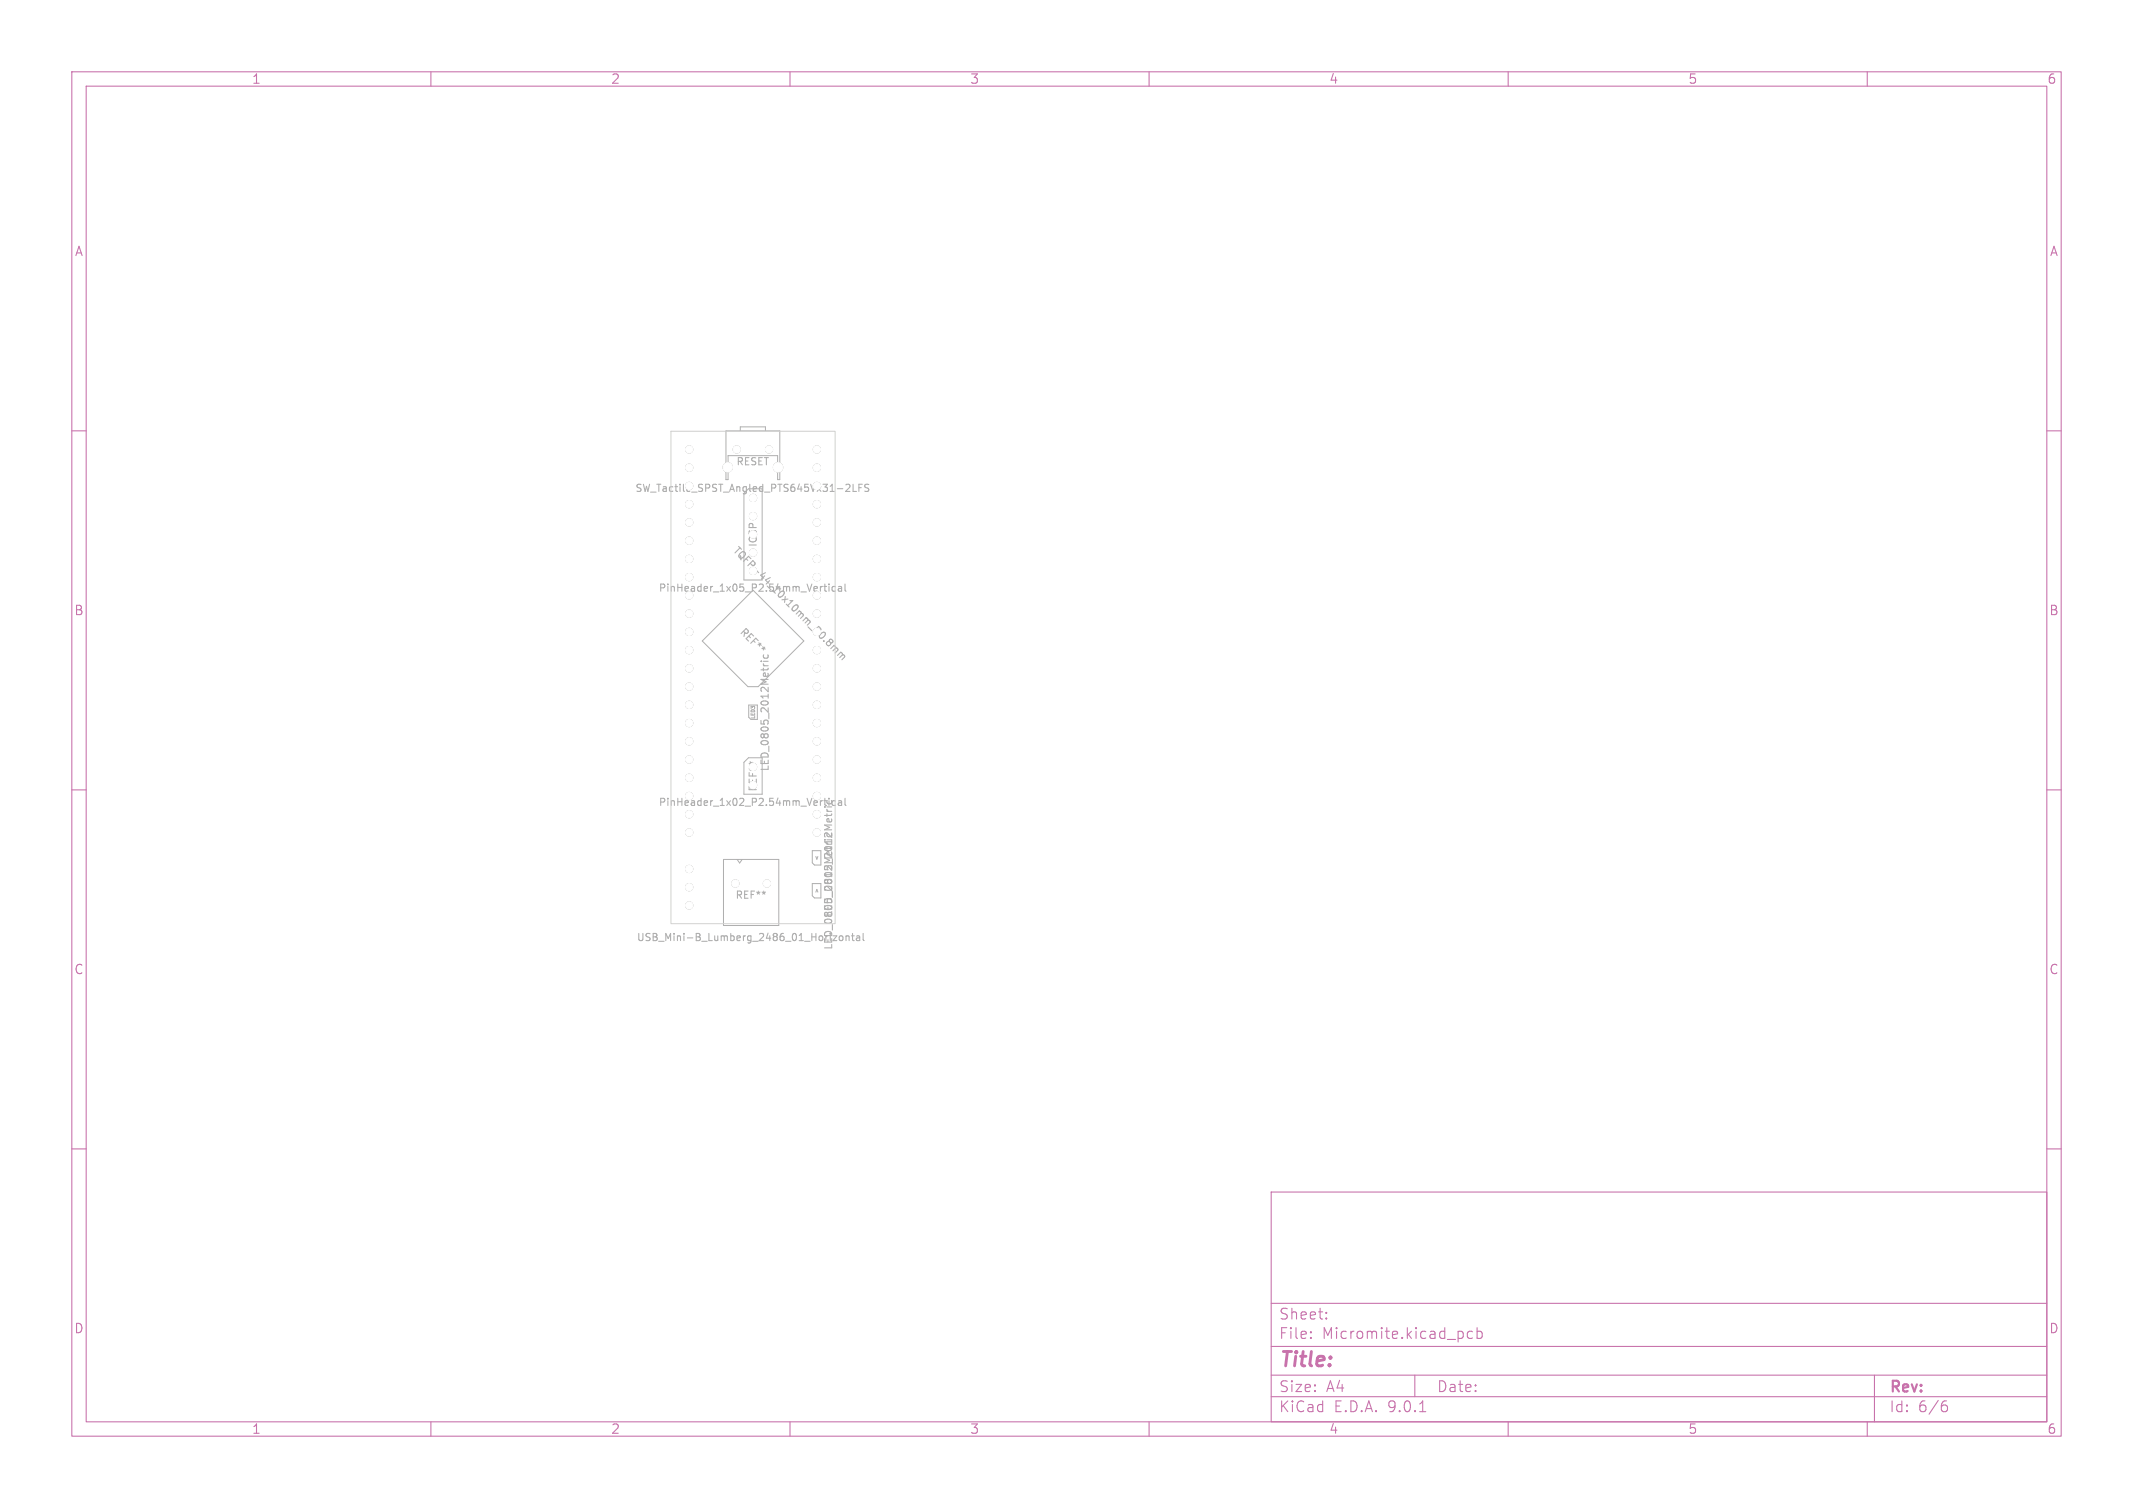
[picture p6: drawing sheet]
<svg xmlns="http://www.w3.org/2000/svg" width="297mm" height="210mm" viewBox="0 0 297 210" stroke-linecap="round" stroke-linejoin="round" font-family="sans-serif">
<defs><g id="words">
<text font-size="2.8" fill="#c872ab" x="178" y="190.9">Title:</text>
<g font-size="2.1" fill="#c872ab">
<text x="178" y="184">Sheet:</text>
<text x="178" y="186.7">File:</text>
<text x="184.1" y="186.7">Micromite.kicad_pcb</text>
<text x="178" y="196.9">KiCad</text>
<text x="178" y="194.1">Size:</text>
<text x="184.7" y="194.1">A4</text>
<text x="185.7" y="196.9">E.D.A.</text>
<text x="193.3" y="196.9">9.0.1</text>
<text x="200" y="194.1">Date:</text>
<text x="263" y="194.3">Rev:</text>
<text x="263" y="196.9">Id:</text>
<text x="267.1" y="196.9">6/6</text>
</g>
<g font-size="1.8" fill="#c872ab">
<text x="35" y="11.9">1</text>
<text x="85" y="11.9">2</text>
<text x="135" y="11.9">3</text>
<text x="185" y="11.9">4</text>
<text x="235" y="11.9">5</text>
<text x="285" y="11.9">6</text>
<text x="10.3" y="35.9">A</text>
<text x="285.4" y="35.9">A</text>
<text x="10.3" y="85.9">B</text>
<text x="285.3" y="85.9">B</text>
<text x="10.3" y="135.9">C</text>
<text x="285.3" y="135.9">C</text>
<text x="10.3" y="185.9">D</text>
<text x="285.3" y="185.9">D</text>
<text x="35" y="199.9">1</text>
<text x="85" y="199.9">2</text>
<text x="135" y="199.9">3</text>
<text x="185" y="199.9">4</text>
<text x="235" y="199.9">5</text>
<text x="285" y="199.9">6</text>
</g>
<g font-size="1.4" fill="#afafaf">
<text x="102.4" y="65">RESET</text>
<text x="88.4" y="68.7">SW_Tactile_SPST_Angled_PTS645Vx31-2LFS</text>
<text x="91.6" y="82.6">PinHeader_1x05_P2.54mm_Vertical</text>
<text x="102.7" y="88.2" transform="rotate(45 102.7 88.2)">REF**</text>
<text x="107.2" y="107.5" transform="rotate(-90 107.2 107.5)">LED_0805_2012Metric</text>
<text x="91.6" y="112.4">PinHeader_1x02_P2.54mm_Vertical</text>
<text x="102.3" y="125.4">REF**</text>
<text x="88.6" y="131.3">USB_Mini-B_Lumberg_2486_01_Horizontal</text>
<text x="116.1" y="127.8" transform="rotate(-90 116.1 127.8)">LED_0805_2012Metric</text>
</g>
<g font-size="1.4" fill="#fff">
<text x="101.8" y="76.8" transform="rotate(45 101.8 76.8)">TQFP-44_10x10mm_P0.8mm</text>
<text x="105.6" y="76.3" transform="rotate(-90 105.6 76.3)">ICSP</text>
<text x="105.6" y="110.3" transform="rotate(-90 105.6 110.3)">REF**</text>
</g>
<g font-size=".7" fill="#afafaf">
<text x="105.2" y="100.2" transform="rotate(-90 105.2 100.2)">LED3</text>
<text x="114.1" y="119.8" transform="rotate(-90 114.1 119.8)">&lt;</text>
<text x="114.1" y="124.4" transform="rotate(-90 114.1 124.4)">&gt;</text>
</g>
</g></defs>
<g fill="none" stroke="#c872ab" stroke-width=".15">
<path d="M10 10h277v190h-277zM12 12h273v186h-273zM60 10v2M110 10v2M160 10v2M210 10v2M260 10v2M10 60h2M285 60h2M10 110h2M285 110h2M10 160h2"/>
<path d="M177 166h108v32h-108zM285 160h2M60 198v2M110 198v2M160 198v2M177 194.5h108M177 191.5h108M177 187.5h108M177 181.5h108M182.5 186.3h.1l-.1 .1M182.5 186.3v.1M182.5 185.5v.1"/>
<path d="M182.5 185.5h.1l-.1 .1M184.7 183.6v.1M184.7 183.6h-.1l.1 .1M184.7 182.8v.1M184.7 182.8h-.1l.1 .1M197 191.5v3M197.7 196.6h.8M205 185.5l-.4-.1-.3 .3v.4l.2 .2 .1 .1 .4-.1M205.7 185.5l.4-.1 .3 .3v.4l-.2 .2-.1 .1-.4-.1M205.7 184.9v1.5M210 198v2M260 198v2"/>
<path d="M261 191.5v6.5M270.6 195.7h.4l.2 .3-.1 .5-.2 .1h-.3M271 195.1l-.4 .1"/>
</g>
<g fill="none" stroke="#afafaf" stroke-width=".15">
<path d="M118.2 67.4l.2 .2-.1 .3-.6 .5h.7M118.8 67.4v1h.5M119.6 67.9h.3M120.1 67.4h-.5v1M121 67.5l-.4-.1-.2 .2 .1 .3 .4 .2v.2l-.1 .1h-.4M106 92.1h.1M106.3 92.4l.2 .3M106.3 92.7h.7M106.3 92.1h.7M106.3 91.2v.3l.2 .2 .4-.1v-.4M115.8 89.1l.2 .2-.1 .2h-.1M115.9 82.1l.1 .2h.3"/>
<path d="M116.1 89.9l.2 .2v.2M116.1 89.9l-.4 .4M116.3 81.7h-.3l-.1 .2M116.3 90.3h.2l.2 .2-.4 .4M116.3 90.3l-.3 .3M116.8 81.7h.3l.1 .6M117 90.9l.3 .1v.2M117.1 90.8l-.5 .5M117.2 81.9l-.3 .1-.2 .1 .2 .2h.3M117.3 91.2h.2l.1 .2-.4 .5M117.3 91.2l-.4 .4M117.7 81.3v.9l.1 .1"/>
<path d="M114.7 111.5h.4M114.8 112.4h.1M114.9 111.2v.8l.2 .2M115.1 113h.7M115.1 112.7l.2 .3M115.1 112.4h.7M115.2 111.5l-.1 .3 .2 .1 .5-.1v-.3M115.4 111.2v.1M115.4 111.5v.7M116.3 111.6l-.3-.1-.1 .2v.4h.4M116.8 111.6h.3l.1 .6M117.2 111.7l-.3 .1-.2 .1 .2 .3 .3-.1"/>
<path d="M117.7 111.2v.8l.1 .2M114.9 128.1l-.1 .1a.53 .53 0 0 0 .5 .4 .53 .53 0 0 0 .5-.4v-.1M115 129.8h.6M115.9 128.8v.7M116 130.3h.5l-.5 .7h.5M116.9 130.4l.3-.1 .2 .2v.3l-.2 .2-.3-.1v-.1zM117.8 130.4l.1-.1 .3 .1v.6M117.8 130.3v.7M118.6 130.3h.3M118.7 130v.8l.2 .2M119.3 130.4h.4v.6M119.7 130.6h-.3l-.2 .2 .2 .2 .3-.1"/>
<path d="M120.2 130v.8l.1 .2"/>
</g>
<path d="M101.1 60h7.5v6.8h-.3v-3.3h-6.9v3.3h-.3zM103.1 60v-.6h3.5v.6M106.1 68.1v12.7h-2.5v-12.1M104.9 82.2l7 7.1-6.3 6.3h-1.5l-6.3-6.3zM100.7 119.7h7.7v9.2h-7.7zM102.6 119.7l.4 .5 .3-.5M104.2 105.5h1.9v5.1h-2.5v-4.4zM104.6 100.2l-.3-.3v-1.7h1.2v2M113.1 118.5h1.2v2h-.9l-.3-.3zM113.1 123h1.2v2h-.9l-.3-.3z" fill="none" stroke="#afafaf" stroke-width=".14"/>
<g fill="#afafaf" stroke="#afafaf" stroke-width=".14">
<circle cx="104.9" cy="69.3" r=".5"/>
<circle cx="104.9" cy="71.9" r=".5"/>
<circle cx="101.3" cy="65.1" r=".65"/>
<circle cx="108.3" cy="65.1" r=".65"/>
<circle cx="102.6" cy="62.6" r=".49"/>
<circle cx="107.1" cy="62.6" r=".49"/>
<circle cx="102.4" cy="123" r=".5"/>
<circle cx="106.8" cy="123" r=".5"/>
<circle cx="96" cy="126.1" r=".5"/>
<circle cx="96" cy="123.6" r=".5"/>
<circle cx="96" cy="121" r=".5"/>
<circle cx="113.7" cy="115.9" r=".5"/>
<circle cx="113.7" cy="113.4" r=".5"/>
<circle cx="113.7" cy="110.9" r=".5"/>
<circle cx="113.7" cy="108.3" r=".5"/>
<circle cx="113.7" cy="105.8" r=".5"/>
<circle cx="113.7" cy="103.2" r=".5"/>
<circle cx="113.7" cy="100.7" r=".5"/>
<circle cx="113.7" cy="98.2" r=".5"/>
<circle cx="113.7" cy="95.6" r=".5"/>
<circle cx="113.7" cy="93.1" r=".5"/>
<circle cx="113.7" cy="90.5" r=".5"/>
<circle cx="113.7" cy="75.3" r=".5"/>
<circle cx="113.7" cy="72.8" r=".5"/>
<circle cx="113.7" cy="70.2" r=".5"/>
<circle cx="113.7" cy="67.7" r=".5"/>
<circle cx="113.7" cy="65.1" r=".5"/>
<circle cx="113.7" cy="62.6" r=".5"/>
<circle cx="96" cy="115.9" r=".5"/>
<circle cx="96" cy="113.4" r=".5"/>
<circle cx="96" cy="110.9" r=".5"/>
<circle cx="96" cy="108.3" r=".5"/>
<circle cx="96" cy="105.8" r=".5"/>
<circle cx="96" cy="103.2" r=".5"/>
<circle cx="96" cy="100.7" r=".5"/>
<circle cx="96" cy="98.2" r=".5"/>
<circle cx="96" cy="95.6" r=".5"/>
<circle cx="96" cy="93.1" r=".5"/>
<circle cx="96" cy="90.5" r=".5"/>
<circle cx="96" cy="88" r=".5"/>
<circle cx="96" cy="85.5" r=".5"/>
<circle cx="96" cy="82.9" r=".5"/>
<circle cx="96" cy="80.4" r=".5"/>
<circle cx="96" cy="77.8" r=".5"/>
<circle cx="96" cy="75.3" r=".5"/>
<circle cx="96" cy="72.8" r=".5"/>
<circle cx="96" cy="70.2" r=".5"/>
<circle cx="96" cy="67.7" r=".5"/>
<circle cx="96" cy="65.1" r=".5"/>
<circle cx="96" cy="62.6" r=".5"/>
</g>
<path d="M93.4 60.1h22.9v68.5h-22.9z" fill="none" stroke="#d0d2cd" stroke-width=".14"/>
<g fill="#d0d2cd" stroke="#d0d2cd" stroke-width=".14">
<circle cx="104.9" cy="69.3" r=".5"/>
<circle cx="104.9" cy="71.9" r=".5"/>
<circle cx="101.3" cy="65.1" r=".65"/>
<circle cx="108.3" cy="65.1" r=".65"/>
<circle cx="102.6" cy="62.6" r=".49"/>
<circle cx="107.1" cy="62.6" r=".49"/>
<circle cx="102.4" cy="123" r=".5"/>
<circle cx="106.8" cy="123" r=".5"/>
<circle cx="96" cy="126.1" r=".5"/>
<circle cx="96" cy="123.6" r=".5"/>
<circle cx="96" cy="121" r=".5"/>
<circle cx="113.7" cy="115.9" r=".5"/>
<circle cx="113.7" cy="113.4" r=".5"/>
<circle cx="113.7" cy="110.9" r=".5"/>
<circle cx="113.7" cy="108.3" r=".5"/>
<circle cx="113.7" cy="105.8" r=".5"/>
<circle cx="113.7" cy="103.2" r=".5"/>
<circle cx="113.7" cy="100.7" r=".5"/>
<circle cx="113.7" cy="98.2" r=".5"/>
<circle cx="113.7" cy="95.6" r=".5"/>
<circle cx="113.7" cy="93.1" r=".5"/>
<circle cx="113.7" cy="90.5" r=".5"/>
<circle cx="113.7" cy="75.3" r=".5"/>
<circle cx="113.7" cy="72.8" r=".5"/>
<circle cx="113.7" cy="70.2" r=".5"/>
<circle cx="113.7" cy="67.7" r=".5"/>
<circle cx="113.7" cy="65.1" r=".5"/>
<circle cx="113.7" cy="62.6" r=".5"/>
<circle cx="96" cy="115.9" r=".5"/>
<circle cx="96" cy="113.4" r=".5"/>
<circle cx="96" cy="110.9" r=".5"/>
<circle cx="96" cy="108.3" r=".5"/>
<circle cx="96" cy="105.8" r=".5"/>
<circle cx="96" cy="103.2" r=".5"/>
<circle cx="96" cy="100.7" r=".5"/>
<circle cx="96" cy="98.2" r=".5"/>
<circle cx="96" cy="95.6" r=".5"/>
<circle cx="96" cy="93.1" r=".5"/>
<circle cx="96" cy="90.5" r=".5"/>
<circle cx="96" cy="88" r=".5"/>
<circle cx="96" cy="85.5" r=".5"/>
<circle cx="96" cy="82.9" r=".5"/>
<circle cx="96" cy="80.4" r=".5"/>
<circle cx="96" cy="77.8" r=".5"/>
<circle cx="96" cy="75.3" r=".5"/>
<circle cx="96" cy="72.8" r=".5"/>
<circle cx="96" cy="70.2" r=".5"/>
<circle cx="96" cy="67.7" r=".5"/>
<circle cx="96" cy="65.1" r=".5"/>
<circle cx="96" cy="62.6" r=".5"/>
</g>
<g fill="#fff" stroke="#fff" stroke-width=".14">
<circle cx="104.9" cy="69.3" r=".5"/>
<circle cx="104.9" cy="71.9" r=".5"/>
<circle cx="101.3" cy="65.1" r=".65"/>
<circle cx="108.3" cy="65.1" r=".65"/>
<circle cx="102.6" cy="62.6" r=".49"/>
<circle cx="107.1" cy="62.6" r=".49"/>
<circle cx="102.4" cy="123" r=".5"/>
<circle cx="106.8" cy="123" r=".5"/>
<circle cx="96" cy="126.1" r=".5"/>
<circle cx="96" cy="123.6" r=".5"/>
<circle cx="96" cy="121" r=".5"/>
<circle cx="113.7" cy="115.9" r=".5"/>
<circle cx="113.7" cy="113.4" r=".5"/>
<circle cx="113.7" cy="110.9" r=".5"/>
<circle cx="113.7" cy="108.3" r=".5"/>
<circle cx="113.7" cy="105.8" r=".5"/>
<circle cx="113.7" cy="103.2" r=".5"/>
<circle cx="113.7" cy="100.7" r=".5"/>
<circle cx="113.7" cy="98.2" r=".5"/>
<circle cx="113.7" cy="95.6" r=".5"/>
<circle cx="113.7" cy="93.1" r=".5"/>
<circle cx="113.7" cy="90.5" r=".5"/>
<circle cx="113.7" cy="75.3" r=".5"/>
<circle cx="113.7" cy="72.8" r=".5"/>
<circle cx="113.7" cy="70.2" r=".5"/>
<circle cx="113.7" cy="67.7" r=".5"/>
<circle cx="113.7" cy="65.1" r=".5"/>
<circle cx="113.7" cy="62.6" r=".5"/>
<circle cx="96" cy="115.9" r=".5"/>
<circle cx="96" cy="113.4" r=".5"/>
<circle cx="96" cy="110.9" r=".5"/>
<circle cx="96" cy="108.3" r=".5"/>
<circle cx="96" cy="105.8" r=".5"/>
<circle cx="96" cy="103.2" r=".5"/>
<circle cx="96" cy="100.7" r=".5"/>
<circle cx="96" cy="98.2" r=".5"/>
<circle cx="96" cy="95.6" r=".5"/>
<circle cx="96" cy="93.1" r=".5"/>
<circle cx="96" cy="90.5" r=".5"/>
<circle cx="96" cy="88" r=".5"/>
<circle cx="96" cy="85.5" r=".5"/>
<circle cx="96" cy="82.9" r=".5"/>
<circle cx="96" cy="80.4" r=".5"/>
<circle cx="96" cy="77.8" r=".5"/>
<circle cx="96" cy="75.3" r=".5"/>
<circle cx="96" cy="72.8" r=".5"/>
<circle cx="96" cy="70.2" r=".5"/>
<circle cx="96" cy="67.7" r=".5"/>
<circle cx="96" cy="65.1" r=".5"/>
<circle cx="96" cy="62.6" r=".5"/>
</g>
<use href="#words"/>
</svg>
